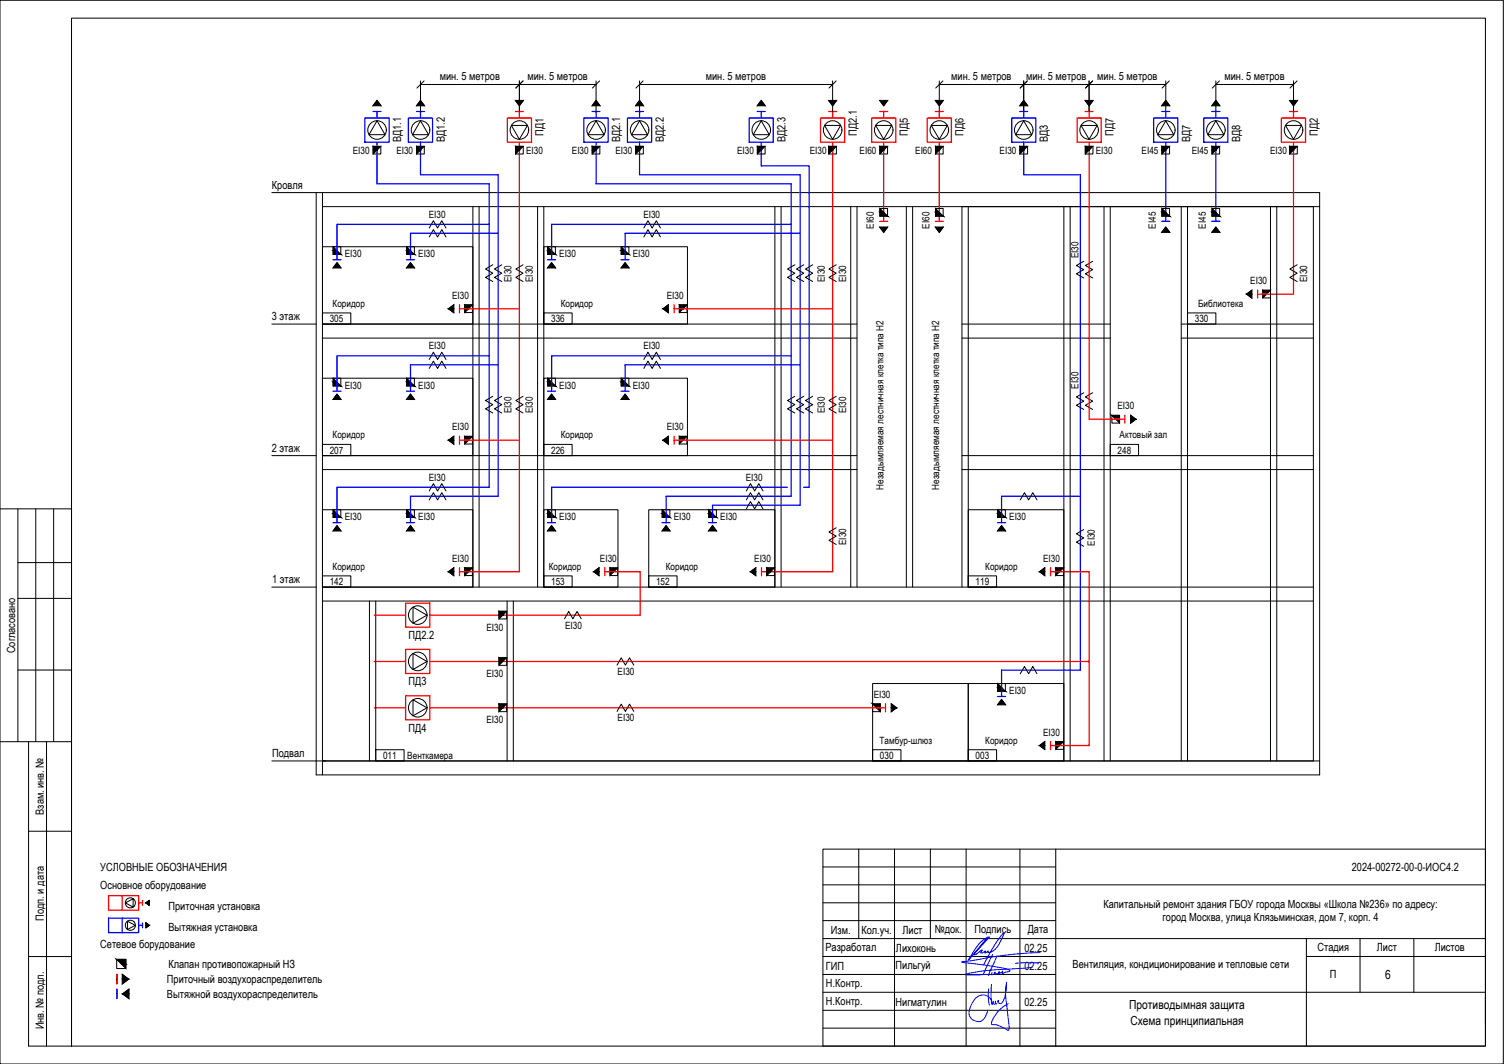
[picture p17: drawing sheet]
<svg xmlns="http://www.w3.org/2000/svg" width="420mm" height="297mm" viewBox="0 0 420 297" stroke-linecap="round" stroke-linejoin="round" font-family="sans-serif">
<defs><g id="words">
<g font-size="3.5">
<text x="386.9" y="273.3">6</text>
<text x="315.4" y="281.7">Противодымная защита</text>
<text x="315.8" y="286.1">Схема принципиальная</text>
</g>
<g font-size="3.1">
<text x="122.8" y="22.5">мин. 5 метров</text>
<text x="147.4" y="22.5">мин. 5 метров</text>
<text x="197.2" y="22.5">мин. 5 метров</text>
<text x="265.7" y="22.5">мин. 5 метров</text>
<text x="286.7" y="22.5">мин. 5 метров</text>
<text x="306.5" y="22.5">мин. 5 метров</text>
<text x="342.1" y="22.5">мин. 5 метров</text>
<text x="112.1" y="39.7" transform="rotate(-90 112.1 39.7)">ВД1.1</text>
<text x="124.2" y="39.7" transform="rotate(-90 124.2 39.7)">ВД1.2</text>
<text x="151.9" y="38" transform="rotate(-90 151.9 38)">ПД1</text>
<text x="173.3" y="39.7" transform="rotate(-90 173.3 39.7)">ВД2.1</text>
<text x="185.4" y="39.7" transform="rotate(-90 185.4 39.7)">ВД2.2</text>
<text x="219.4" y="39.7" transform="rotate(-90 219.4 39.7)">ВД2.3</text>
<text x="239.4" y="38" transform="rotate(-90 239.4 38)">ПД2.1</text>
<text x="253.6" y="38" transform="rotate(-90 253.6 38)">ПД5</text>
<text x="269.2" y="38" transform="rotate(-90 269.2 38)">ПД6</text>
<text x="292.8" y="39.7" transform="rotate(-90 292.8 39.7)">ВД3</text>
<text x="311" y="38" transform="rotate(-90 311 38)">ПД7</text>
<text x="332.4" y="39.7" transform="rotate(-90 332.4 39.7)">ВД7</text>
<text x="346.4" y="39.7" transform="rotate(-90 346.4 39.7)">ВД8</text>
<text x="368.1" y="38" transform="rotate(-90 368.1 38)">ПД2</text>
<text x="76" y="52.7">Кровля</text>
<text x="76" y="89.4">3 этаж</text>
<text x="76" y="126.1">2 этаж</text>
<text x="76" y="162.8">1 этаж</text>
<text x="114.2" y="178.4">ПД2.2</text>
<text x="4.2" y="182.4" transform="rotate(-90 4.2 182.4)">Согласовано</text>
<text x="114.2" y="191.4">ПД3</text>
<text x="114.2" y="204.3">ПД4</text>
<text x="76" y="211.4">Подвал</text>
<text x="12.2" y="227.5" transform="rotate(-90 12.2 227.5)">Взам. инв. №</text>
<text x="28" y="243.3">УСЛОВНЫЕ ОБОЗНАЧЕНИЯ</text>
<text x="377.6" y="243.1">2024-00272-00-0-ИОС4.2</text>
<text x="28" y="248.1">Основное оборудование</text>
<text x="12.2" y="257.1" transform="rotate(-90 12.2 257.1)">Подп. и дата</text>
<text x="47.1" y="254">Приточная установка</text>
<text x="308.3" y="253.5">Капитальный ремонт здания ГБОУ города Москвы «Школа №236» по адресу:</text>
<text x="324.8" y="257.2">город Москва, улица Клязьминская, дом 7, корп. 4</text>
<text x="47.1" y="259.8">Вытяжная установка</text>
<text x="232.1" y="260.6">Изм.</text>
<text x="240.7" y="260.6">Кол.уч.</text>
<text x="252.1" y="260.6">Лист</text>
<text x="261.1" y="260.4">№док.</text>
<text x="272.2" y="260.4">Подпись</text>
<text x="287.1" y="260.4">Дата</text>
<text x="28" y="264.6">Сетевое борудование</text>
<text x="230.6" y="265.5">Разработал</text>
<text x="250.3" y="265.8">Лихоконь</text>
<text x="286.2" y="265.8">02.25</text>
<text x="368.1" y="265.4">Стадия</text>
<text x="384.7" y="265.6">Лист</text>
<text x="400.8" y="265.6">Листов</text>
<text x="46.6" y="274.4">Приточный воздухораспределитель</text>
<text x="47.1" y="270.2">Клапан противопожарный НЗ</text>
<text x="230.7" y="270.8">ГИП</text>
<text x="230.7" y="275.5">Н.Контр.</text>
<text x="250.2" y="270.5">Пильгуй</text>
<text x="286.2" y="270.8">02.25</text>
<text x="299.7" y="270.3">Вентиляция, кондиционирование и тепловые сети</text>
<text x="371.5" y="273.1">П</text>
<text x="46.6" y="278.6">Вытяжной воздухораспределитель</text>
<text x="230.7" y="280.5">Н.Контр.</text>
<text x="250.2" y="280.8">Нигматулин</text>
<text x="286.2" y="280.8">02.25</text>
<text x="12.2" y="287.4" transform="rotate(-90 12.2 287.4)">Инв. № подл.</text>
</g>
<g font-size="2.8">
<text x="98.6" y="43">EI30</text>
<text x="110.7" y="43">EI30</text>
<text x="147" y="43">EI30</text>
<text x="159.8" y="43">EI30</text>
<text x="171.9" y="43">EI30</text>
<text x="205.9" y="43">EI30</text>
<text x="226.2" y="43">EI30</text>
<text x="240.1" y="43">EI60</text>
<text x="255.7" y="43">EI60</text>
<text x="279.3" y="43">EI30</text>
<text x="306.1" y="43">EI30</text>
<text x="318.9" y="43">EI45</text>
<text x="332.9" y="43">EI45</text>
<text x="354.8" y="43">EI30</text>
<text x="119.8" y="60.8">EI30</text>
<text x="179.7" y="60.8">EI30</text>
<text x="244.1" y="63.8" transform="rotate(-90 244.1 63.8)">EI60</text>
<text x="259.6" y="63.8" transform="rotate(-90 259.6 63.8)">EI60</text>
<text x="322.9" y="63.8" transform="rotate(-90 322.9 63.8)">EI45</text>
<text x="336.9" y="63.8" transform="rotate(-90 336.9 63.8)">EI45</text>
<text x="96.3" y="71.8">EI30</text>
<text x="116.8" y="71.8">EI30</text>
<text x="156.2" y="71.8">EI30</text>
<text x="176.8" y="71.8">EI30</text>
<text x="301.3" y="72.2" transform="rotate(-90 301.3 72.2)">EI30</text>
<text x="126.3" y="83.4">EI30</text>
<text x="142.9" y="78.7" transform="rotate(-90 142.9 78.7)">EI30</text>
<text x="148.9" y="78.7" transform="rotate(-90 148.9 78.7)">EI30</text>
<text x="186.3" y="83.4">EI30</text>
<text x="230.4" y="78.7" transform="rotate(-90 230.4 78.7)">EI30</text>
<text x="236.4" y="78.7" transform="rotate(-90 236.4 78.7)">EI30</text>
<text x="349.3" y="79.3">EI30</text>
<text x="365.1" y="78.7" transform="rotate(-90 365.1 78.7)">EI30</text>
<text x="92.1" y="89.9">305</text>
<text x="92.9" y="85.6">Коридор</text>
<text x="154" y="89.9">336</text>
<text x="156.7" y="85.6">Коридор</text>
<text x="333.8" y="89.9">330</text>
<text x="334.7" y="85.6">Библиотека</text>
<text x="119.8" y="97.5">EI30</text>
<text x="179.7" y="97.5">EI30</text>
<text x="96.3" y="108.5">EI30</text>
<text x="116.8" y="108.5">EI30</text>
<text x="156.2" y="108.5">EI30</text>
<text x="176.8" y="108.5">EI30</text>
<text x="301.3" y="108.5" transform="rotate(-90 301.3 108.5)">EI30</text>
<text x="142.9" y="115.4" transform="rotate(-90 142.9 115.4)">EI30</text>
<text x="148.9" y="115.4" transform="rotate(-90 148.9 115.4)">EI30</text>
<text x="230.4" y="115.4" transform="rotate(-90 230.4 115.4)">EI30</text>
<text x="236.4" y="115.4" transform="rotate(-90 236.4 115.4)">EI30</text>
<text x="312.2" y="114.3">EI30</text>
<text x="92.9" y="122.4">Коридор</text>
<text x="126.3" y="120.1">EI30</text>
<text x="156.7" y="122.4">Коридор</text>
<text x="186.3" y="120.1">EI30</text>
<text x="312.8" y="122.4">Актовый зал</text>
<text x="92.1" y="126.6">207</text>
<text x="154" y="126.6">226</text>
<text x="312.2" y="126.6">248</text>
<text x="119.8" y="134.2">EI30</text>
<text x="208.3" y="134.2">EI30</text>
<text x="246.8" y="136.8" transform="rotate(-90 246.8 136.8)">Незадымляемая лестничная клетка типа Н2</text>
<text x="262.4" y="136.8" transform="rotate(-90 262.4 136.8)">Незадымляемая лестничная клетка типа Н2</text>
<text x="96.3" y="145.2">EI30</text>
<text x="116.8" y="145.2">EI30</text>
<text x="156.2" y="145.2">EI30</text>
<text x="188.2" y="145.2">EI30</text>
<text x="201.2" y="145.2">EI30</text>
<text x="281.9" y="145.2">EI30</text>
<text x="236.4" y="152.2" transform="rotate(-90 236.4 152.2)">EI30</text>
<text x="305.8" y="152.4" transform="rotate(-90 305.8 152.4)">EI30</text>
<text x="92.9" y="159.1">Коридор</text>
<text x="126.3" y="156.8">EI30</text>
<text x="153.3" y="159">Коридор</text>
<text x="167.6" y="156.8">EI30</text>
<text x="186" y="159.1">Коридор</text>
<text x="210.7" y="156.8">EI30</text>
<text x="275.3" y="159.1">Коридор</text>
<text x="291.4" y="156.8">EI30</text>
<text x="92.1" y="163.3">142</text>
<text x="154" y="163.3">153</text>
<text x="183.3" y="163.3">152</text>
<text x="272.5" y="163.3">119</text>
<text x="135.9" y="176.1">EI30</text>
<text x="157.9" y="175.5">EI30</text>
<text x="135.9" y="189">EI30</text>
<text x="172.6" y="188.5">EI30</text>
<text x="244.1" y="194.8">EI30</text>
<text x="281.9" y="193.7">EI30</text>
<text x="135.9" y="201.9">EI30</text>
<text x="172.6" y="201.3">EI30</text>
<text x="245.7" y="207.6">Тамбур-шлюз</text>
<text x="275.3" y="207.6">Коридор</text>
<text x="291.4" y="205.4">EI30</text>
<text x="107" y="211.9">011</text>
<text x="113.8" y="211.8">Венткамера</text>
<text x="245.8" y="211.9">030</text>
<text x="272.5" y="211.9">003</text>
</g>
</g></defs>
<g fill="none" stroke="#000" stroke-width=".28">
<path d="M0 142.1h20v149.9h-12v-84.9M5 142.1v65M5 157.1h15M10 142.1v65M15 142.1v65M5 167.1h15M5 187.1h15M0 207.1h20M13 207.1v84.9M8 232.1h12M229.9 237.1h185.1v54.9h-185.1zM239.9 237.1v24.9"/>
<path d="M249.9 237.1v54.9M259.9 237.1v24.9M269.9 237.1v54.9M284.9 237.1v54.9M294.9 237.1v54.9M229.9 247h185.1M229.9 252h65M229.9 257h65M229.9 242h65M8 267h12M229.9 267h65M229.9 262h185.1"/>
<path d="M229.9 277h185.1M229.9 272h65M365 267h50M365 262v30M379.9 262v15M395 262v15M415 278.5v7.4M229.9 287h65M229.9 282.1h65"/>
</g>
<path d="M276.2 276.1l-.1 2.3 .3 2.3M277 274.8l-.1 3.7 .3 1.9a2.68 2.68 0 0 0-2.1-2.6 2.68 2.68 0 0 0-3.1 1.5 5.3 5.3 0 0 0-1.1 4.4 2.4 2.4 0 0 0 2.3 1.5 2.4 2.4 0 0 0 2.2-1.7l.6-1.5M277.3 266.5l-2.6 5.5M277.5 279.5l.2 .8a.49 .49 0 0 0 .4-.3 .49 .49 0 0 0 0-.5l.1 .6 .3 .2M278.5 266.9l-2.3 5.4 .1-.2-.5-.1-4.8 .2-1.3-.1 2-.6 3.9-.6 12.8-.8M278.6 279.8l.3-.5 .1 .4a.59 .59 0 0 0 .6 .5 .59 .59 0 0 0 .5-.5 14.8 14.8 0 0 0 1.1-5.4v-.1a21.6 21.6 0 0 0 .2 7.8l.6 4.9-.3 .7a14.1 14.1 0 0 0-4.7-1.7 8.6 8.6 0 0 1 4.6-5.7M290.2 268.8l-6.5 .1M290.6 265.9a159.8 159.8 0 0 0-20.6 2.5l-1.3 .2 8.8 1.2a12.4 12.4 0 0 1 4.6 1.1l.1 .1a1.14 1.14 0 0 1-1.3 .4l-.7 .4a.39 .39 0 0 1-.3-.3 .39 .39 0 0 1 .2-.4l-.1 .3-.6 .3h-.4l.2-.5-.1 .3a.94 .94 0 0 1-1.3 .3l.2-.4-.2 .4-.7 .3 .1-.7" fill="none" stroke="#00f" stroke-width=".28"/>
<!-- layer: 0 -->
<path d="M275.6 262.1l-5.1 5.9 .6-.8a11.2 11.2 0 0 1 4.8-5.6h.5l-4.1 4.5-.1 .4 .6-.2 1.5-1.1-.3 .9 1.3-.6-.1 .6 .8-.6v.4h.2a3.9 3.9 0 0 0 3.1-2.7l1.2-2.7a19.9 19.9 0 0 0-4 5.7l-1.7 3.1" fill="none" stroke="#00f" stroke-width=".3"/>
<path d="M40.8 257.6v1.4l.9-.7-.9-.7 .9 .7-.9 .7M40.8 252.1l.9-.7v1.3zM41.7 251.4l-.9 .7 .9 .6M34.1 272l1.8 1.4h-.8M34.4 277.5h-.2l1.8 1.3M35.9 273.4l-1.8 1.3M36 276.1l-1.8 1.4" fill="none" stroke="#000" stroke-width=".28"/>
<g fill="#000" stroke="#000" stroke-width=".28">
<path d="M40.8 257.6l.9 .7h-.9zM40.8 258.3v.7l.9-.7z"/>
<path d="M40.8 252.1l.9-.7v.7zM40.8 252.1l.9 .6v-.6z"/>
<path d="M34.1 272l1.8 1.4h-1.8zM34.1 273.4v1.3l1.8-1.3z"/>
<path d="M34.2 277.5l1.8-1.4v1.4zM34.2 277.5l1.8 1.3v-1.3z"/>
</g>
<path d="M32.6 276.1l.1 .2-.1 2.5z" fill="none" stroke="#3f00ff" stroke-width=".36"/>
<path d="M32.6 277.5h.1" fill="none" stroke="#000" stroke-width=".28"/>
<path d="M32.6 272l.1 .2-.1 2.5z" fill="none" stroke="#d00" stroke-width=".36"/>
<path d="M32.6 273.4h.1" fill="none" stroke="#000" stroke-width=".28"/>
<path d="M30.3 256.3h8.4v4.1h-8.4zM34.1 256.3v4.1" fill="none" stroke="#00f" stroke-width=".36"/>
<path d="M38.7 258.3h1.1M39.8 257.6v1.4" fill="none" stroke="#00f" stroke-width=".36"/>
<!-- layer: 0 -->
<g fill="none" stroke="#000" stroke-width=".28">
<path d="M0 .1h420v296.9h-420zM20 5.1h395v286.9h-395zM104.2 29.5l1.1-1.5 1.1 1.5M105.3 33.7l2.3 3.9h-4.5zM116.4 29.5l1.1-1.5 1.1 1.5M117.5 33.7l2.2 3.9h-4.5zM117.5 22.6v8.5M117.5 23.6h49M118.5 22.6l-2 2M142.9 35h4.4l-2.2 3.9zM144 28l1.1 1.5 1.1-1.5M145.1 22.6v8.5"/>
<path d="M146.1 22.6l-2 2M165.4 29.5l1.1-1.5 1.1 1.5M166.5 33.7l2.3 3.9h-4.5zM166.5 22.6v8.5M167.5 22.6l-2 2M177.5 29.5l1.2-1.5 1.1 1.5M178.7 33.7l2.2 3.9h-4.5zM178.7 23.6h53.9M178.7 22.6v8.5M179.7 22.6l-2 2M211.5 29.5l1.2-1.5 1.1 1.5M212.7 33.7l2.2 3.9h-4.5z"/>
<path d="M230.4 35h4.4l-2.2 3.9zM231.5 28l1.1 1.5 1.1-1.5M232.6 22.6v8.5M233.6 22.6l-2 2M244.6 35h4.5l-2.2 3.9zM245.7 28l1.2 1.5 1.1-1.5M260.2 35h4.4l-2.2 3.9zM261.3 28l1.1 1.5 1.1-1.5M262.4 23.6h63.3M262.4 22.6v8.5M263.4 22.6l-2 2M284.9 29.5l1.1-1.5 1.1 1.5"/>
<path d="M286 33.7l2.2 3.9h-4.5zM286 22.6v8.5M287 22.6l-2 2M302 35h4.5l-2.3 3.9zM303.1 28l1.1 1.5 1.2-1.5M304.2 22.6v8.5M305.2 22.6l-1.9 2M324.5 29.5l1.2-1.5 1.1 1.5M325.7 33.7l2.2 3.9h-4.5zM325.7 22.6v8.5M326.7 22.6l-2 2M338.5 29.5l1.2-1.5 1.1 1.5"/>
<path d="M339.7 33.7l2.2 3.9h-4.5zM339.7 23.6h21.7M339.7 22.6v8.5M340.7 22.6l-2 2M359.1 35h4.5l-2.2 3.9zM360.2 28l1.2 1.5 1.1-1.5M361.4 22.6v8.5M362.4 22.6l-2 2M75.9 53.8h292.8v162.5h-280.4v-162.5M90.1 57.7h278.6M90.1 53.8v162.5M104.2 40.9h2.2v2.1h-2.2z"/>
<path d="M116.4 40.9h2.1v2.1h-2.1zM132.1 57.7v106.2M133.8 57.7v106.2M144 40.9h2.2v2.1h-2.2zM150.2 57.7v106.2M151.9 57.7v106.2M165.4 40.9h2.2v2.1h-2.2zM177.6 40.9h2.1v2.1h-2.1zM211.6 40.9h2.1v2.1h-2.1zM216.5 57.7v106.2M218.2 57.7v106.2M231.5 40.9h2.2v2.1h-2.2z"/>
<path d="M237.7 57.7v106.2M239.4 57.7v106.2M245.8 58.2h2.1v2.1h-2.1zM245.8 40.9h2.1v2.1h-2.1zM253.2 57.7v106.2M255 57.7v106.2M261.3 58.2h2.2v2.1h-2.2zM261.3 40.9h2.2v2.1h-2.2zM268.7 57.7v106.2M270.5 57.7v106.2M284.9 40.9h2.2v2.1h-2.2zM297.2 57.7v154.7"/>
<path d="M299 57.7v154.7M303.2 40.9h2.1v2.1h-2.1zM308.4 57.7v154.7M310.2 57.7v154.7M324.6 40.9h2.1v2.1h-2.1zM324.6 58.2h2.1v2.1h-2.1zM330 57.7v154.7M331.7 57.7v154.7M338.6 40.9h2.1v2.1h-2.1zM338.6 58.2h2.1v2.1h-2.1zM354.9 57.7v154.7M356.7 57.7v154.7"/>
<path d="M360.3 40.9h2.1v2.1h-2.1zM366.9 57.7v154.7M90.1 68.9h42v21.6h-42zM93 74.8l1.1-1.5 1.2 1.5M93.1 68.9h2.1v2.1h-2.1zM113.6 74.8l1.1-1.5 1.1 1.5M113.6 68.9h2.2v2.1h-2.2zM119.9 66.2l1.2-2.1 1.1 2.1 1.2-2.1 1.2 2.1M119.9 63.7l1.2-2.1 1.1 2.1 1.2-2.1 1.2 2.1M137.7 73.9l-2.1 1.2 2.1 1.2-2.1 1.1 2.1 1.2M140.2 73.9l-2.1 1.2 2.1 1.2-2.1 1.1 2.1 1.2M146.1 73.9l-2 1.2 2 1.2-2 1.1 2 1.2"/>
<path d="M151.9 68.9h40.1v21.6h-40.1zM153 74.8l1.1-1.5 1.1 1.5M153 68.9h2.2v2.1h-2.2zM173.5 74.8l1.1-1.5 1.1 1.5M173.5 68.9h2.2v2.1h-2.2zM179.9 66.2l1.1-2.1 1.2 2.1 1.1-2.1 1.2 2.1M179.9 63.7l1.1-2.1 1.2 2.1 1.1-2.1 1.2 2.1M222 73.9l-2 1.2 2 1.2-2 1.1 2 1.2M224.5 73.9l-2 1.2 2 1.2-2 1.1 2 1.2M227 73.9l-2 1.2 2 1.2-2 1.1 2 1.2M233.6 73.9l-2 1.2 2 1.2-2 1.1 2 1.2M245.7 63.4l1.2 1.5 1.1-1.5"/>
<path d="M261.3 63.4l1.1 1.5 1.1-1.5M302.7 72.9l-2 1.2 2 1.2-2 1.1 2 1.2M305.2 72.9l-2 1.2 2 1.2-2 1.1 2 1.2M324.5 64.9l1.2-1.5 1.1 1.5M338.5 64.9l1.2-1.5 1.1 1.5M362.4 73.9l-2.1 1.2 2.1 1.2-2.1 1.1 2.1 1.2M75.9 90.5h12.4M90.1 87.4h7.9v3.1h-7.9zM90.1 90.5h149.3M90.1 94.4h149.3M126.8 85.1l-1.5 1.1 1.5 1.1M129.8 85.1h2.2v2.2h-2.2z"/>
<path d="M151.9 87.4h7.9v3.1h-7.9zM186.7 85.1l-1.5 1.1 1.5 1.1M189.8 85.1h2.1v2.2h-2.1zM268.7 90.5h41.5M268.7 94.4h41.5M330 90.5h36.9M330 94.4h36.9M331.7 87.4h8v3.1h-8zM349.7 81l-1.5 1.1 1.5 1.1M352.8 81h2.1v2.2h-2.1zM90.1 105.6h42v21.6h-42zM93 111.5l1.1-1.5 1.2 1.5"/>
<path d="M93.1 105.6h2.1v2.1h-2.1zM113.6 111.5l1.1-1.5 1.1 1.5M113.6 105.6h2.2v2.1h-2.2zM119.9 102.9l1.2-2.1 1.1 2.1 1.2-2.1 1.2 2.1M119.9 100.4l1.2-2.1 1.1 2.1 1.2-2.1 1.2 2.1M137.7 110.6l-2.1 1.2 2.1 1.2-2.1 1.1 2.1 1.2M140.2 110.6l-2.1 1.2 2.1 1.2-2.1 1.1 2.1 1.2M146.1 110.6l-2 1.2 2 1.2-2 1.1 2 1.2M151.9 105.6h40.1v21.6h-40.1zM153 111.5l1.1-1.5 1.1 1.5M153 105.6h2.2v2.1h-2.2zM173.5 111.5l1.1-1.5 1.1 1.5"/>
<path d="M173.5 105.6h2.2v2.1h-2.2zM179.9 102.9l1.1-2.1 1.2 2.1 1.1-2.1 1.2 2.1M179.9 100.4l1.1-2.1 1.2 2.1 1.1-2.1 1.2 2.1M222 110.6l-2 1.2 2 1.2-2 1.1 2 1.2M224.5 110.6l-2 1.2 2 1.2-2 1.1 2 1.2M227 110.6l-2 1.2 2 1.2-2 1.1 2 1.2M233.6 110.6l-2 1.2 2 1.2-2 1.1 2 1.2M302.7 109.7l-2 1.1 2 1.2-2 1.1 2 1.2M305.2 109.7l-2 1.1 2 1.2-2 1.1 2 1.2M310.6 116h2.2v2.1h-2.2zM315.8 115.9l1.5 1.1-1.5 1.2M75.9 127.2h12.4"/>
<path d="M90.1 124.1h7.9v3.1h-7.9zM90.1 127.2h149.3M90.1 131.1h149.3M119.9 139.6l1.2-2.1 1.1 2.1 1.2-2.1 1.2 2.1M119.9 137.1l1.2-2.1 1.1 2.1 1.2-2.1 1.2 2.1M126.8 121.8l-1.5 1.1 1.5 1.1M129.8 121.8h2.2v2.2h-2.2zM151.9 124.1h7.9v3.1h-7.9zM186.7 121.8l-1.5 1.1 1.5 1.1M189.8 121.8h2.1v2.2h-2.1zM208.5 139.6l1.2-2.1 1.1 2.1 1.2-2.1 1.1 2.1M208.5 137.1l1.2-2.1 1.1 2.1 1.2-2.1 1.1 2.1"/>
<path d="M268.7 127.2h98.2M268.7 131.1h98.2M285 139.6l1.2-2.1 1.2 2.1 1.1-2.1 1.2 2.1M310.2 124.1h7.9v3.1h-7.9zM90.1 142.3h42v21.6h-42zM93 148.2l1.1-1.5 1.2 1.5M93.1 142.3h2.1v2.1h-2.1zM113.6 148.2l1.1-1.5 1.1 1.5M113.6 142.3h2.2v2.1h-2.2zM126.8 158.5l-1.5 1.1 1.5 1.1M129.8 158.5h2.2v2.2h-2.2zM151.9 142.3h20.7v21.6h-20.7z"/>
<path d="M153 148.2l1.1-1.5 1.1 1.5M153 142.3h2.2v2.1h-2.2zM167.4 158.5l-1.5 1.1 1.5 1.1M170.4 158.5h2.2v2.2h-2.2zM181.2 142.3h35.3v21.6h-35.3zM185 148.2l1.1-1.5 1.1 1.5M185 142.3h2.1v2.1h-2.1zM197.9 148.2l1.2-1.5 1.1 1.5M198 142.3h2.1v2.1h-2.1zM208.5 142.1l1.2-2.1 1.1 2.1 1.2-2.1 1.1 2.1M211.2 158.5l-1.5 1.1 1.5 1.1M214.2 158.5h2.1v2.2h-2.1z"/>
<path d="M233.6 147.3l-2 1.2 2 1.2-2 1.1 2 1.2M270.5 142.3h26.7v21.6h-26.7zM278.7 148.2l1.1-1.5 1.1 1.5M278.7 142.3h2.2v2.1h-2.2zM291.9 158.5l-1.5 1.1 1.5 1.1M295 158.5h2.1v2.2h-2.1zM302.7 147.8l-2 1.2 2 1.2-2 1.1 2 1.2M75.9 163.9h12.4M90.1 160.8h7.9v3.1h-7.9zM90.1 163.9h276.8M90.1 167.8h276.8M103.2 167.8v44.6"/>
<path d="M105 167.8v44.6M115.4 169.5l3.9 2.2-3.9 2.3zM139.4 170.7h2.1v2.1h-2.1zM141.7 167.8v44.6M143.4 167.8v44.6M151.9 160.8h7.9v3.1h-7.9zM157.7 172.7l1.2-2 1.1 2 1.2-2 1.2 2M181.2 160.8h7.9v3.1h-7.9zM270.5 160.8h7.9v3.1h-7.9zM115.4 182.4l3.9 2.3-3.9 2.2zM115.4 195.4l3.9 2.2-3.9 2.2zM139.4 183.6h2.1v2.1h-2.1z"/>
<path d="M139.4 196.5h2.1v2.2h-2.1zM172.4 198.6l1.1-2 1.2 2 1.2-2 1.2 2M172.4 185.7l1.1-2.1 1.2 2.1 1.2-2.1 1.2 2.1M243.8 190.8h26.7v21.6h-26.7zM243.8 196.5h2.1v2.2h-2.1zM249 196.5l1.5 1.1-1.5 1.1M270.5 190.8h26.7v21.6h-26.7zM278.7 196.8l1.1-1.5 1.1 1.5M278.7 190.8h2.2v2.2h-2.2zM285 188.1l1.2-2 1.2 2 1.1-2 1.2 2M75.9 212.4h292.8M105 209.3h7.9v3.1h-7.9z"/>
<path d="M243.8 209.3h7.9v3.1h-7.9zM270.5 209.3h7.9v3.1h-7.9zM291.9 207l-1.5 1.1 1.5 1.2M295 207.1h2.1v2.1h-2.1zM35 252.1l2.2-1.2v2.3zM35.6 257.2l2.2 1.1-2.2 1.2zM32.6 267.8h2.6v2.6h-2.6z"/>
<circle cx="105.3" cy="36.3" r="2.59"/>
<circle cx="117.5" cy="36.3" r="2.59"/>
<circle cx="145.1" cy="36.3" r="2.59"/>
<circle cx="166.5" cy="36.3" r="2.59"/>
<circle cx="178.7" cy="36.3" r="2.59"/>
<circle cx="212.7" cy="36.3" r="2.59"/>
<circle cx="232.6" cy="36.3" r="2.59"/>
<circle cx="246.9" cy="36.3" r="2.59"/>
<circle cx="262.4" cy="36.3" r="2.59"/>
<circle cx="286" cy="36.3" r="2.59"/>
<circle cx="304.3" cy="36.3" r="2.59"/>
<circle cx="325.7" cy="36.3" r="2.59"/>
<circle cx="339.7" cy="36.3" r="2.59"/>
<circle cx="361.4" cy="36.3" r="2.59"/>
<circle cx="116.7" cy="171.7" r="2.59"/>
<circle cx="116.7" cy="184.7" r="2.59"/>
<circle cx="116.7" cy="197.6" r="2.59"/>
<circle cx="36.4" cy="258.3" r="1.41"/>
<circle cx="36.4" cy="252" r="1.41"/>
</g>
<path d="M30.3 250h8.4v4.1h-8.4zM34.1 250v4.1" fill="none" stroke="#f00" stroke-width=".36"/>
<path d="M38.7 252.1h1.1M39.8 251.4v1.3" fill="none" stroke="#f00" stroke-width=".36"/>
<g fill="#000" stroke="#000" stroke-width=".28">
<path d="M33.9 269.1h1.3v1.3z"/>
<path d="M32.6 267.8l1.3 1.3h1.3zM32.6 267.8h2.6v1.3z"/>
</g>
<!-- layer: 0 -->
<g fill="none" stroke="#f00" stroke-width=".36">
<path d="M141.7 32.9h6.8v6.8h-6.8zM144 31.1h2.2M145.1 31.1v1.8M145.1 39.7v119.9h-16.7M229.2 32.9h6.8v6.8h-6.8zM231.5 31.1h2.2M232.6 39.7v119.9h-19.9M232.6 31.1v1.8M243.5 32.9h6.8v6.8h-6.8zM245.7 31.1h2.3M246.9 31.1v1.8M246.9 39.7v22.1"/>
<path d="M259 32.9h6.8v6.8h-6.8zM261.3 31.1h2.2M262.4 31.1v1.8M262.4 39.7v22.1M300.9 32.9h6.7v6.8h-6.7zM303.1 31.1h2.3M304.2 31.1v1.8M304.2 39.7v77.3h10M358 32.9h6.7v6.8h-6.7zM360.2 31.1h2.3M361.4 31.1v1.8M361.4 39.7v42.4h-10.1"/>
<path d="M245.7 61.8h2.3M261.3 61.8h2.2M128.4 85.1v2.2M128.4 86.2h16.7M188.3 85.1v2.2M188.3 86.2h44.3M351.3 81v2.2M314.2 115.9v2.3M128.4 121.8v2.2M128.4 122.9h16.7M188.3 122.9h44.3M188.3 121.8v2.2"/>
<path d="M128.4 158.5v2.2M169 159.6h9.9v12.1h-58.8M169 158.5v2.2M212.7 158.5v2.2M293.5 159.6h10.7v48.5h-10.7M293.5 158.5v2.2M104.6 171.7h8.7M113.3 168.3h6.8v6.8h-6.8zM104.6 197.6h8.7M104.6 184.7h8.7M113.3 181.3h6.8v6.7h-6.8zM113.3 194.2h6.8v6.8h-6.8z"/>
<path d="M120.1 197.6h127.3M120.1 184.7h184.1M247.4 196.5v2.2M293.5 207v2.3"/>
</g>
<g fill="#000" stroke="#000" stroke-width=".28">
<path d="M105.3 28l1.1 1.5h-2.2zM117.5 28l1.1 1.5h-2.2zM144 28h2.2l-1.1 1.5zM166.5 28l1.1 1.5h-2.2zM178.7 28l1.1 1.5h-2.3zM212.7 28l1.1 1.5h-2.3zM231.5 28h2.2l-1.1 1.5zM245.7 28h2.3l-1.1 1.5zM261.3 28h2.2l-1.1 1.5zM286 28l1.1 1.5h-2.2zM303.1 28h2.3l-1.2 1.5zM325.7 28l1.1 1.5h-2.3z"/>
<path d="M339.7 28l1.1 1.5h-2.3zM360.2 28h2.3l-1.1 1.5zM104.2 40.9h2.2l-1.1 1zM116.4 40.9h2.1l-1 1zM144 40.9h2.2l-1.1 1zM165.4 40.9h2.2l-1.1 1zM177.6 40.9h2.1l-1 1zM211.6 40.9h2.1l-1 1zM231.5 40.9h2.2l-1.1 1zM245.8 58.2l1.1 1.1h-1.1zM245.8 40.9h2.1l-1 1zM261.3 58.2l1.1 1.1h-1.1z"/>
<path d="M261.3 40.9h2.2l-1.1 1zM284.9 40.9h2.2l-1.1 1zM303.2 40.9h2.1l-1.1 1zM324.6 40.9h2.1l-1 1zM324.6 58.2l1.1 1.1h-1.1zM338.6 40.9h2.1l-1 1zM338.6 58.2l1.1 1.1h-1.1zM360.3 40.9h2.1l-1 1zM93.1 68.9l1 1.1h-1zM94.1 73.3l1.2 1.5h-2.3zM113.6 68.9l1.1 1.1h-1.1zM114.7 73.3l1.1 1.5h-2.2z"/>
<path d="M153 68.9l1.1 1.1h-1.1zM154.1 73.3l1.1 1.5h-2.2zM173.5 68.9l1.1 1.1h-1.1zM174.6 73.3l1.1 1.5h-2.2zM245.7 63.4h2.3l-1.1 1.5zM261.3 63.4h2.2l-1.1 1.5zM325.7 63.4l1.1 1.5h-2.3zM339.7 63.4l1.1 1.5h-2.3zM129.8 85.1h2.2l-1.1 1.1zM189.8 85.1h2.1l-1.1 1.1zM352.8 81h2.1l-1 1.1zM93.1 105.6l1 1.1h-1z"/>
<path d="M94.1 110l1.2 1.5h-2.3zM113.6 105.6l1.1 1.1h-1.1zM114.7 110l1.1 1.5h-2.2zM153 105.6l1.1 1.1h-1.1zM154.1 110l1.1 1.5h-2.2zM173.5 105.6l1.1 1.1h-1.1zM174.6 110l1.1 1.5h-2.2zM310.6 116h2.2v1zM129.8 121.8h2.2l-1.1 1.1zM189.8 121.8h2.1l-1.1 1.1zM93.1 142.3l1 1.1h-1zM94.1 146.7l1.2 1.5h-2.3z"/>
<path d="M113.6 142.3l1.1 1.1h-1.1zM114.7 146.7l1.1 1.5h-2.2zM129.8 158.5h2.2l-1.1 1.1zM153 142.3l1.1 1.1h-1.1zM154.1 146.7l1.1 1.5h-2.2zM170.4 158.5h2.2l-1.1 1.1zM185 142.3l1.1 1.1h-1.1zM186.1 146.7l1.1 1.5h-2.2zM198 142.3l1.1 1.1h-1.1zM199.1 146.7l1.1 1.5h-2.3zM214.2 158.5h2.1l-1 1.1zM278.7 142.3l1.1 1.1h-1.1z"/>
<path d="M279.8 146.7l1.1 1.5h-2.2zM295 158.5h2.1l-1.1 1.1zM139.4 170.7h2.1l-1 1zM139.4 183.6h2.1l-1 1.1zM139.4 196.5h2.1l-1 1.1zM243.8 196.5h2.1v1.1zM278.7 190.8l1.1 1.1h-1.1zM279.8 195.3l1.1 1.5h-2.2zM295 207.1h2.1l-1.1 1z"/>
<path d="M104.2 40.9v1h1.1zM104.2 41.9h1.1l-1.1 1.1z"/>
<path d="M116.4 40.9v1h1.1zM116.4 41.9h1.1l-1.1 1.1z"/>
<path d="M144 40.9v1h1.1zM144 41.9h1.1l-1.1 1.1z"/>
<path d="M165.4 40.9v1h1.1zM165.4 41.9h1.1l-1.1 1.1z"/>
<path d="M177.6 40.9v1h1.1zM177.6 41.9h1.1l-1.1 1.1z"/>
<path d="M211.6 40.9v1h1.1zM211.6 41.9h1.1l-1.1 1.1z"/>
<path d="M231.5 40.9v1h1.1zM231.5 41.9h1.1l-1.1 1.1z"/>
<path d="M245.8 40.9v1h1.1zM245.8 41.9h1.1l-1.1 1.1z"/>
<path d="M245.8 59.3l2.1 1-1-1zM245.8 59.3l2.1 1h-2.1z"/>
<path d="M261.3 40.9v1h1.1zM261.3 41.9h1.1l-1.1 1.1z"/>
<path d="M261.3 59.3l2.2 1-1.1-1zM261.3 59.3l2.2 1h-2.2z"/>
<path d="M284.9 40.9v1h1.1zM284.9 41.9h1.1l-1.1 1.1z"/>
<path d="M303.2 40.9v1h1zM303.2 41.9h1l-1 1.1z"/>
<path d="M324.6 40.9v1h1.1zM324.6 41.9h1.1l-1.1 1.1z"/>
<path d="M324.6 59.3l2.1 1-1-1zM324.6 59.3l2.1 1h-2.1z"/>
<path d="M338.6 40.9v1h1.1zM338.6 41.9h1.1l-1.1 1.1z"/>
<path d="M338.6 59.3l2.1 1-1-1zM338.6 59.3l2.1 1h-2.1z"/>
<path d="M360.3 40.9v1h1.1zM360.3 41.9h1.1l-1.1 1.1z"/>
<path d="M93.1 70l2.1 1-1.1-1zM93.1 70l2.1 1h-2.1z"/>
<path d="M113.6 70l2.2 1-1.1-1zM113.6 70l2.2 1h-2.2z"/>
<path d="M153 70l2.2 1-1.1-1zM153 70l2.2 1h-2.2z"/>
<path d="M173.5 70l2.2 1-1.1-1zM173.5 70l2.2 1h-2.2z"/>
<path d="M125.3 86.2l1.5-1.1v1.1zM125.3 86.2l1.5 1.1v-1.1z"/>
<path d="M129.8 85.1v1.1h1.1zM129.8 86.2h1.1l-1.1 1.1z"/>
<path d="M185.2 86.2l1.5-1.1v1.1zM185.2 86.2l1.5 1.1v-1.1z"/>
<path d="M189.8 85.1v1.1h1zM189.8 86.2h1l-1 1.1z"/>
<path d="M348.2 82.1l1.5-1.1v1.1zM348.2 82.1l1.5 1.1v-1.1z"/>
<path d="M352.8 81v1.1h1.1zM352.8 82.1h1.1l-1.1 1.1z"/>
<path d="M93.1 106.7l2.1 1-1.1-1zM93.1 106.7l2.1 1h-2.1z"/>
<path d="M113.6 106.7l2.2 1-1.1-1zM113.6 106.7l2.2 1h-2.2z"/>
<path d="M153 106.7l2.2 1-1.1-1zM153 106.7l2.2 1h-2.2z"/>
<path d="M173.5 106.7l2.2 1-1.1-1zM173.5 106.7l2.2 1h-2.2z"/>
<path d="M310.6 116l1.1 1h1.1zM311.7 117h1.1v1.1z"/>
<path d="M315.8 115.9l1.5 1.1h-1.5zM315.8 117v1.2l1.5-1.2z"/>
<path d="M125.3 122.9l1.5-1.1v1.1zM125.3 122.9l1.5 1.1v-1.1z"/>
<path d="M129.8 121.8v1.1h1.1zM129.8 122.9h1.1l-1.1 1.1z"/>
<path d="M185.2 122.9l1.5-1.1v1.1zM185.2 122.9l1.5 1.1v-1.1z"/>
<path d="M189.8 121.8v1.1h1zM189.8 122.9h1l-1 1.1z"/>
<path d="M93.1 143.4l2.1 1-1.1-1zM93.1 143.4l2.1 1h-2.1z"/>
<path d="M113.6 143.4l2.2 1-1.1-1zM113.6 143.4l2.2 1h-2.2z"/>
<path d="M125.3 159.6l1.5-1.1v1.1zM125.3 159.6l1.5 1.1v-1.1z"/>
<path d="M129.8 158.5v1.1h1.1zM129.8 159.6h1.1l-1.1 1.1z"/>
<path d="M153 143.4l2.2 1-1.1-1zM153 143.4l2.2 1h-2.2z"/>
<path d="M165.9 159.6l1.5-1.1v1.1zM165.9 159.6l1.5 1.1v-1.1z"/>
<path d="M170.4 158.5v1.1h1.1zM170.4 159.6h1.1l-1.1 1.1z"/>
<path d="M185 143.4l2.1 1-1-1zM185 143.4l2.1 1h-2.1z"/>
<path d="M198 143.4l2.1 1-1-1zM198 143.4l2.1 1h-2.1z"/>
<path d="M209.7 159.6l1.5-1.1v1.1zM209.7 159.6l1.5 1.1v-1.1z"/>
<path d="M214.2 158.5v1.1h1.1zM214.2 159.6h1.1l-1.1 1.1z"/>
<path d="M278.7 143.4l2.2 1-1.1-1zM278.7 143.4l2.2 1h-2.2z"/>
<path d="M290.4 159.6l1.5-1.1v1.1zM290.4 159.6l1.5 1.1v-1.1z"/>
<path d="M295 158.5v1.1h1zM295 159.6h1l-1 1.1z"/>
<path d="M139.4 170.7v1h1.1zM139.4 171.7h1.1l-1.1 1.1z"/>
<path d="M139.4 183.6v1.1h1.1zM139.4 184.7h1.1l-1.1 1z"/>
<path d="M139.4 196.5v1.1h1.1zM139.4 197.6h1.1l-1.1 1.1z"/>
<path d="M243.8 196.5l1 1.1h1.1zM244.8 197.6h1.1v1.1z"/>
<path d="M249 196.5l1.5 1.1h-1.5zM249 197.6v1.1l1.5-1.1z"/>
<path d="M278.7 191.9l2.2 1.1-1.1-1.1zM278.7 191.9l2.2 1.1h-2.2z"/>
<path d="M290.4 208.1l1.5-1.1v1.1zM290.4 208.1l1.5 1.2v-1.2z"/>
<path d="M295 207.1v1h1zM295 208.1h1l-1 1.1z"/>
</g>
<g fill="none" stroke="#00f" stroke-width=".36">
<path d="M101.9 32.9h6.8v6.8h-6.8zM104.2 31.1h2.2M105.3 39.7v11.6h31.4v84.7h-42.6v9.9M105.3 31.1v1.8M114.1 32.9h6.7v6.8h-6.7zM116.4 31.1h2.2M117.5 31.1v1.8M117.5 39.7v9.1h21.6v89.7h-24.4v7.4M163.1 32.9h6.8v6.8h-6.8zM165.4 31.1h2.2M166.5 39.7v11.6h54.5v87.2h-34.9v7.4M166.5 31.1v1.8"/>
<path d="M175.3 32.9h6.7v6.8h-6.7zM177.5 31.1h2.3M178.7 39.7v9.1h44.8v92.2h-24.4v4.9M178.7 31.1v1.8M209.3 32.9h6.7v6.8h-6.7zM211.5 31.1h2.3M212.7 39.7v6.6h13.3v89.7h-1.5M212.7 31.1v1.8M282.6 32.9h6.8v6.8h-6.8zM284.9 31.1h2.2M286 39.7v9.1h15.8v138.3h-22v7.3M286 31.1v1.8"/>
<path d="M322.3 32.9h6.7v6.8h-6.7zM324.5 31.1h2.3M325.7 31.1v1.8M325.7 39.7v22.1M336.3 32.9h6.7v6.8h-6.7zM338.5 31.1h2.3M339.7 31.1v1.8M339.7 39.7v22.1M93 72.5h2.3M113.6 72.5h2.2M136.7 62.6h-42.6v9.9M139.1 65.1h-24.4v7.4"/>
<path d="M153 72.5h2.2M173.5 72.5h2.2M221 62.6h-66.9v9.9M223.5 65.1h-48.9v7.4M324.5 61.8h2.3M338.5 61.8h2.3M136.7 99.3h-42.6v9.9M221 99.3h-66.9v9.9M93 109.2h2.3M113.6 109.2h2.2M139.1 101.8h-24.4v7.4M153 109.2h2.2"/>
<path d="M173.5 109.2h2.2M223.5 101.8h-48.9v7.4M219.9 136h-65.8v9.9M301.8 138.5h-22v7.4M93 145.9h2.3M113.6 145.9h2.2M153 145.9h2.2M185 145.9h2.2M197.9 145.9h2.3M278.7 145.9h2.2M278.7 194.4h2.2"/>
</g>
<use href="#words"/>
</svg>
